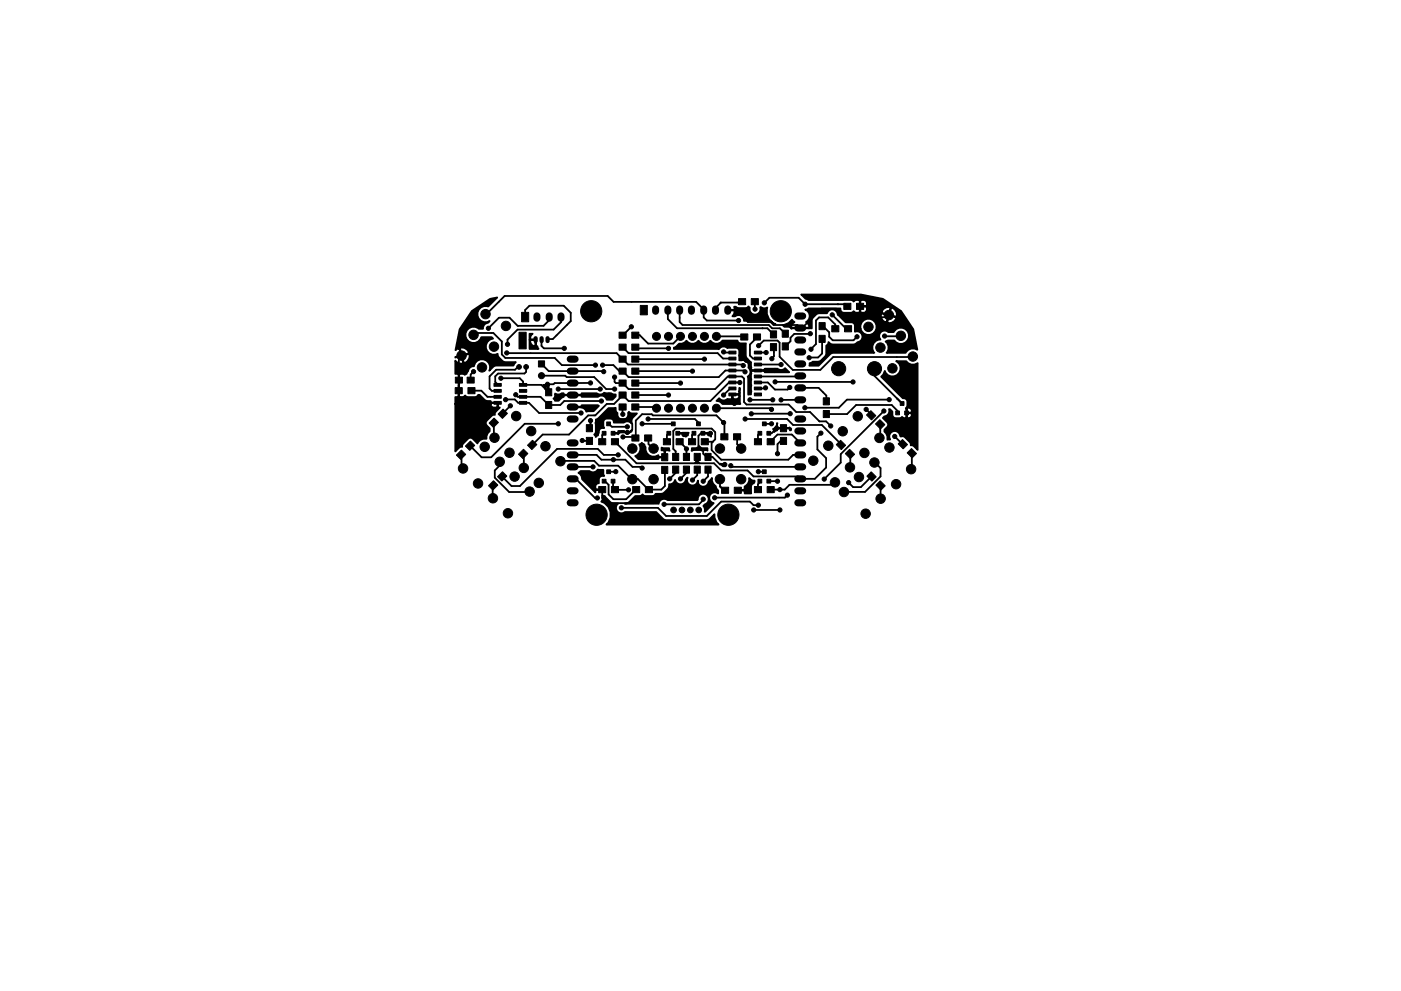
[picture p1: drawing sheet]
<svg xmlns="http://www.w3.org/2000/svg" width="297mm" height="210mm" viewBox="0 0 297 210" stroke-linecap="round" stroke-linejoin="round" font-family="sans-serif">
<g fill="#000" stroke="#000" stroke-width=".21">
<path d="M110 70.5h1.6v3.5h-1.6zM110.6 66.3h1.5v2h-1.5zM114.2 76.6h1.3v1.3h-1.3zM131.2 78.1h1.6v1.3h-1.6zM131.2 75.5h1.6v1.3h-1.6zM131.2 73h1.6v1.3h-1.6zM131.2 70.5h1.6v1.3h-1.6zM133.9 78.1h1.6v1.3h-1.6zM133.9 75.5h1.6v1.3h-1.6zM133.9 73h1.6v1.3h-1.6zM133.9 70.5h1.6v1.3h-1.6zM135.8 64.8h1.4v2h-1.4z"/>
<path d="M154.5 74.5h1.5v.6h-1.5zM154.5 75.8h1.5v.6h-1.5zM154.5 77h1.5v.6h-1.5zM154.5 78.3h1.5v.6h-1.5zM156.6 63.4h1.5v1.3h-1.5zM157 70.8h1.6v1.3h-1.6zM159.9 78.3h1.5v.6h-1.5zM159.9 77h1.5v.6h-1.5zM159.9 75.8h1.5v.6h-1.5zM159.9 74.5h1.5v.6h-1.5zM159.3 63.4h1.5v1.3h-1.5zM159.7 70.8h1.6v1.3h-1.6z"/>
<path d="M163.3 72.9h1.3v1.5h-1.3zM163.3 70.2h1.3v1.5h-1.3zM165.9 72.7h1.3v1.5h-1.3zM165.9 70h1.3v1.5h-1.3zM173.6 71.1h1.4v1.5h-1.4zM173.6 68.4h1.4v1.5h-1.4zM176.3 69.1h1.6v1.3h-1.6zM179 69.1h1.6v1.3h-1.6zM178.9 64.3h1.5v1.3h-1.5zM181.6 64.3h1.5v1.3h-1.5zM96.5 82.2h1.5v1.3h-1.5zM96.5 80h1.5v1.3h-1.5z"/>
<path d="M97.8 95.5l.9 .9-1 1.1-.9-.9zM99 80h1.5v1.3h-1.5zM99.2 82.2h1.5v1.3h-1.5zM99.7 93.6l1 .9-1.1 1.1-.9-1zM104.7 81.4h1.6v.6h-1.6zM104.7 82.6h1.6v.6h-1.6zM104.7 83.9h1.6v.6h-1.6zM104.7 85.2h1.6v.6h-1.6zM103.7 89.8l1.1-1.1 .9 .9-1.1 1.1zM106.7 86.8l.9 .9-1.1 1.1-.9-.9zM110.1 85.2h1.6v.6h-1.6zM110.1 83.9h1.6v.6h-1.6z"/>
<path d="M110.1 82.6h1.6v.6h-1.6zM110.1 81.4h1.6v.6h-1.6zM111 95.3l.9 .9-1 1.1-1-.9zM112.9 93.4l.9 .9-1 1.1-1-.9zM115.7 85.2h1.3v1.5h-1.3zM115.7 82.5h1.3v1.5h-1.3zM124.3 92.8h1.3v1.5h-1.3zM124.3 90.1h1.3v1.5h-1.3zM127.7 91.5h.8v.8h-.8zM126.9 93.1h1.5v1.3h-1.5zM128.6 89.5h.8v.8h-.8zM129.6 91.5h.8v.8h-.8z"/>
<path d="M129.6 93.1h1.5v1.3h-1.5zM131.2 85.7h1.6v1.3h-1.6zM131.2 83.2h1.6v1.3h-1.6zM131.2 80.6h1.6v1.3h-1.6zM133.9 85.7h1.6v1.3h-1.6zM133.9 83.2h1.6v1.3h-1.6zM133.9 80.6h1.6v1.3h-1.6zM134 92.3h1.5v1.3h-1.5zM136.7 92.3h1.5v1.3h-1.5zM141.4 91.5h.8v.8h-.8zM140.3 96.2h1.3v1.5h-1.3zM140.6 93.1h1.5v1.3h-1.5z"/>
<path d="M142.3 89.5h.8v.8h-.8zM142.6 96.2h1.3v1.5h-1.3zM142.6 98.9h1.3v1.5h-1.3zM143.3 91.5h.8v.8h-.8zM143.3 93.1h1.5v1.3h-1.5zM144.9 96.2h1.3v1.5h-1.3zM144.9 98.9h1.3v1.5h-1.3zM146.7 91.5h.8v.8h-.8zM147.2 96.2h1.3v1.5h-1.3zM147.2 98.9h1.3v1.5h-1.3zM146 93.1h1.5v1.3h-1.5zM147.7 89.5h.8v.8h-.8z"/>
<path d="M148.6 91.5h.8v.8h-.8zM148.7 93.1h1.5v1.3h-1.5zM149.5 96.2h1.3v1.5h-1.3zM152.8 92h1.5v1.3h-1.5zM154.5 79.6h1.5v.6h-1.5zM154.5 80.8h1.5v.6h-1.5zM154.5 82.1h1.5v.6h-1.5zM154.5 83.4h1.5v.6h-1.5zM155.5 92h1.5v1.3h-1.5zM159.9 83.4h1.5v.6h-1.5zM159.9 82.1h1.5v.6h-1.5zM159.9 80.8h1.5v.6h-1.5z"/>
<path d="M159.9 79.6h1.5v.6h-1.5zM160.7 91.5h.8v.8h-.8zM160 93.1h1.5v1.3h-1.5zM161.7 89.5h.8v.8h-.8zM162.6 91.5h.8v.8h-.8zM162.7 93.1h1.5v1.3h-1.5zM165.5 92.8h1.3v1.5h-1.3zM165.5 90.1h1.3v1.5h-1.3zM174.6 87.1h1.3v1.5h-1.3zM174.6 84.4h1.3v1.5h-1.3zM177.3 94.3l.9-.9 1.1 1.1-.9 .9zM179.2 96.2l.9-.9 1.1 1.1-.9 .9z"/>
<path d="M184.6 87.1l1.1 1.1-.9 .9-1.1-1.1zM185.6 90l.9-1 1.1 1.1-.9 .9zM189.9 87.2h.8v.8h-.8zM190.4 94.2l.9-.9 1.1 1-.9 .9zM190.9 85.2h.8v.8h-.8zM191.8 87.2h.8v.8h-.8zM192.3 96.1l1-.9 1 1-.9 .9zM104.6 102l1 .9-1.1 1.1-.9-.9zM105.5 101.1l1-1 1 .9-1.1 1.1zM127.7 101.7h.8v.8h-.8zM126.9 103.2h1.5v1.3h-1.5zM128.6 99.7h.8v.8h-.8z"/>
<path d="M129.6 101.7h.8v.8h-.8zM129.6 103.2h1.5v1.3h-1.5zM134.1 103.2h1.5v1.3h-1.5zM136.8 103.2h1.5v1.3h-1.5zM140.3 98.9h1.3v1.5h-1.3zM149.5 98.9h1.3v1.5h-1.3zM153 103.4h1.5v1.3h-1.5zM155.7 103.4h1.5v1.3h-1.5zM159.9 103.2h1.6v1.3h-1.6zM160.7 101.7h.8v.8h-.8zM161.7 99.7h.8v.8h-.8zM162.6 101.7h.8v.8h-.8z"/>
<path d="M162.6 103.2h1.6v1.3h-1.6zM184.7 100.1l1.1 1.1-.9 .9-1.1-1.1zM185.7 102.9l.9-.9 1.1 1.1-.9 .9z"/>
<circle cx="97.9" cy="75.4" r="1"/>
<circle cx="100.4" cy="71" r="1"/>
<circle cx="100.4" cy="78.8" r=".44"/>
<circle cx="102.2" cy="77.9" r="1"/>
<circle cx="102.9" cy="66.6" r="1"/>
<circle cx="103.5" cy="69.6" r=".44"/>
<circle cx="104.7" cy="73.5" r="1"/>
<circle cx="107.3" cy="69.1" r="1"/>
<circle cx="107.4" cy="74.9" r=".44"/>
<circle cx="107.6" cy="73" r=".44"/>
<circle cx="110.1" cy="77.8" r=".5"/>
<circle cx="111.5" cy="77.8" r=".5"/>
<circle cx="114.8" cy="79.7" r=".65"/>
<circle cx="119.6" cy="73.9" r=".44"/>
<circle cx="125.3" cy="66" r="2.25"/>
<circle cx="126.2" cy="77.5" r=".44"/>
<circle cx="127.8" cy="77.5" r=".44"/>
<circle cx="128" cy="78.8" r=".44"/>
<circle cx="133.9" cy="69.3" r=".44"/>
<circle cx="139.2" cy="71.4" r=".85"/>
<circle cx="141.7" cy="71.4" r=".85"/>
<circle cx="141.7" cy="73.9" r=".44"/>
<circle cx="144.3" cy="71.4" r=".85"/>
<circle cx="146.8" cy="71.4" r=".85"/>
<circle cx="146.8" cy="78.7" r=".44"/>
<circle cx="149.4" cy="71.4" r=".85"/>
<circle cx="149.4" cy="76.2" r=".44"/>
<circle cx="151.9" cy="71.4" r=".85"/>
<circle cx="153.4" cy="74.7" r=".44"/>
<circle cx="156.6" cy="68" r=".44"/>
<circle cx="157.6" cy="77.6" r=".44"/>
<circle cx="158" cy="78.9" r=".44"/>
<circle cx="158.2" cy="76.4" r=".44"/>
<circle cx="160.1" cy="65.6" r=".44"/>
<circle cx="160.8" cy="73.3" r=".44"/>
<circle cx="162.1" cy="64.3" r=".44"/>
<circle cx="162.4" cy="74.8" r=".44"/>
<circle cx="163.6" cy="76.1" r=".44"/>
<circle cx="164.3" cy="78.6" r=".44"/>
<circle cx="165.5" cy="66" r="2.25"/>
<circle cx="165.6" cy="77.3" r=".44"/>
<circle cx="170.7" cy="64.5" r=".44"/>
<circle cx="171.6" cy="75.9" r=".44"/>
<circle cx="171.8" cy="70.8" r=".44"/>
<circle cx="172" cy="74.1" r=".44"/>
<circle cx="176.4" cy="66.8" r=".44"/>
<circle cx="177.8" cy="78.2" r="1.5"/>
<circle cx="181.7" cy="71.4" r=".44"/>
<circle cx="184.1" cy="69.3" r="1"/>
<circle cx="185.4" cy="78.2" r="1.5"/>
<circle cx="186.7" cy="73.7" r="1"/>
<circle cx="187.6" cy="71.3" r=".44"/>
<circle cx="188.5" cy="66.8" r="1"/>
<circle cx="189.2" cy="78.1" r="1"/>
<circle cx="191" cy="71.2" r="1"/>
<circle cx="191.6" cy="79" r=".44"/>
<circle cx="193.5" cy="75.6" r="1"/>
<circle cx="98.2" cy="99.4" r="1"/>
<circle cx="102.8" cy="94.8" r="1"/>
<circle cx="104.8" cy="92.9" r="1"/>
<circle cx="105.9" cy="98" r="1"/>
<circle cx="106.2" cy="80.2" r=".44"/>
<circle cx="107.2" cy="84.8" r=".44"/>
<circle cx="108" cy="96.1" r="1"/>
<circle cx="108.2" cy="86.1" r=".44"/>
<circle cx="109.4" cy="83.7" r=".44"/>
<circle cx="109.4" cy="88.3" r="1"/>
<circle cx="111.1" cy="99.3" r="1"/>
<circle cx="112.6" cy="91.5" r="1"/>
<circle cx="115.6" cy="94.7" r="1"/>
<circle cx="116.1" cy="81.5" r=".44"/>
<circle cx="118.4" cy="82.5" r=".44"/>
<circle cx="118.4" cy="89.9" r=".44"/>
<circle cx="118.8" cy="97.9" r="1"/>
<circle cx="123.2" cy="87.6" r=".44"/>
<circle cx="123.4" cy="93.5" r=".44"/>
<circle cx="125.2" cy="89.2" r=".44"/>
<circle cx="125.2" cy="81.2" r=".44"/>
<circle cx="125.7" cy="99.1" r=".44"/>
<circle cx="127.3" cy="82.5" r=".44"/>
<circle cx="127.5" cy="85.1" r=".44"/>
<circle cx="129.2" cy="83.8" r=".44"/>
<circle cx="129.2" cy="87.2" r=".44"/>
<circle cx="130" cy="97.5" r=".44"/>
<circle cx="130.3" cy="82.5" r=".44"/>
<circle cx="130.3" cy="80" r=".44"/>
<circle cx="131.1" cy="96.5" r=".44"/>
<circle cx="132.1" cy="87.9" r=".44"/>
<circle cx="132.1" cy="92.7" r=".44"/>
<circle cx="133" cy="90.5" r=".44"/>
<circle cx="133" cy="91.7" r=".44"/>
<circle cx="134.1" cy="95.2" r="1"/>
<circle cx="136.1" cy="99.3" r=".44"/>
<circle cx="136.1" cy="89.9" r=".44"/>
<circle cx="136.1" cy="94.5" r=".44"/>
<circle cx="137.4" cy="88.9" r=".44"/>
<circle cx="138.6" cy="95.2" r="1"/>
<circle cx="139.2" cy="86.6" r=".85"/>
<circle cx="141.7" cy="86.6" r=".85"/>
<circle cx="141.7" cy="83.8" r=".44"/>
<circle cx="144.3" cy="86.6" r=".85"/>
<circle cx="144.3" cy="81.3" r=".44"/>
<circle cx="145" cy="92.2" r=".44"/>
<circle cx="145.5" cy="95.2" r=".44"/>
<circle cx="146.8" cy="86.6" r=".85"/>
<circle cx="149.4" cy="86.6" r=".85"/>
<circle cx="150.6" cy="91.9" r=".44"/>
<circle cx="151.9" cy="86.6" r=".85"/>
<circle cx="152.6" cy="95.2" r="1"/>
<circle cx="153.4" cy="83.8" r=".44"/>
<circle cx="153.4" cy="89.7" r=".44"/>
<circle cx="153.7" cy="98.5" r=".44"/>
<circle cx="154.9" cy="98.8" r=".44"/>
<circle cx="155.7" cy="85.6" r=".44"/>
<circle cx="156.9" cy="81.2" r=".44"/>
<circle cx="157.1" cy="95.2" r="1"/>
<circle cx="158" cy="88.9" r=".44"/>
<circle cx="159" cy="84.8" r=".44"/>
<circle cx="159.3" cy="87.8" r=".44"/>
<circle cx="162.3" cy="82.3" r=".44"/>
<circle cx="163.6" cy="89.9" r=".44"/>
<circle cx="163.6" cy="86.9" r=".44"/>
<circle cx="163.8" cy="84.8" r=".44"/>
<circle cx="164.3" cy="81" r=".44"/>
<circle cx="164.7" cy="90.8" r=".44"/>
<circle cx="164.8" cy="96.3" r=".44"/>
<circle cx="165.6" cy="84.8" r=".44"/>
<circle cx="167.5" cy="82.2" r=".44"/>
<circle cx="167.5" cy="87.8" r=".44"/>
<circle cx="170.6" cy="86.5" r=".44"/>
<circle cx="172.4" cy="97.7" r="1"/>
<circle cx="174" cy="91.9" r=".44"/>
<circle cx="175.6" cy="94.6" r="1"/>
<circle cx="176.1" cy="90.4" r=".44"/>
<circle cx="178.7" cy="91.5" r="1"/>
<circle cx="180.2" cy="99.2" r="1"/>
<circle cx="180.8" cy="81" r=".44"/>
<circle cx="181.9" cy="88.3" r="1"/>
<circle cx="183.3" cy="96.1" r="1"/>
<circle cx="183.6" cy="86.9" r=".44"/>
<circle cx="185.4" cy="98.1" r="1"/>
<circle cx="186.5" cy="92.9" r="1"/>
<circle cx="187.4" cy="87.2" r=".44"/>
<circle cx="188.5" cy="84.8" r=".44"/>
<circle cx="188.6" cy="94.9" r="1"/>
<circle cx="189.7" cy="92.6" r=".44"/>
<circle cx="193.2" cy="99.5" r="1"/>
<circle cx="101.4" cy="102.6" r="1"/>
<circle cx="104.5" cy="105.7" r="1"/>
<circle cx="107.7" cy="108.9" r="1"/>
<circle cx="109.1" cy="101.1" r="1"/>
<circle cx="112.3" cy="104.3" r="1"/>
<circle cx="114.2" cy="102.5" r="1"/>
<circle cx="126.5" cy="109.2" r="2.25"/>
<circle cx="126.6" cy="105.6" r=".44"/>
<circle cx="130.6" cy="100.1" r=".44"/>
<circle cx="131.8" cy="107.7" r=".44"/>
<circle cx="133.3" cy="103.9" r=".44"/>
<circle cx="134.1" cy="101.7" r="1"/>
<circle cx="138.6" cy="101.7" r="1"/>
<circle cx="140" cy="105.4" r=".44"/>
<circle cx="140.8" cy="107" r=".44"/>
<circle cx="142" cy="101.6" r=".44"/>
<circle cx="142.8" cy="108.2" r=".6"/>
<circle cx="144.3" cy="101.6" r=".44"/>
<circle cx="144.6" cy="108.2" r=".6"/>
<circle cx="146.4" cy="108.2" r=".6"/>
<circle cx="146.8" cy="101.8" r=".44"/>
<circle cx="148.1" cy="108.2" r=".6"/>
<circle cx="149.1" cy="105.9" r=".44"/>
<circle cx="149.1" cy="102.1" r=".44"/>
<circle cx="151.5" cy="105.6" r=".44"/>
<circle cx="152.6" cy="101.7" r="1"/>
<circle cx="154.4" cy="109.2" r="2.25"/>
<circle cx="157.1" cy="101.7" r="1"/>
<circle cx="158.2" cy="103.9" r=".44"/>
<circle cx="159.8" cy="108.2" r=".44"/>
<circle cx="160.8" cy="100.1" r=".44"/>
<circle cx="160.8" cy="107.2" r=".44"/>
<circle cx="164.8" cy="102.1" r=".44"/>
<circle cx="165.4" cy="108.2" r=".44"/>
<circle cx="165.4" cy="103.9" r=".44"/>
<circle cx="166.9" cy="105" r=".44"/>
<circle cx="174.7" cy="101.6" r=".44"/>
<circle cx="177" cy="102.3" r="1"/>
<circle cx="178.9" cy="104.4" r="1"/>
<circle cx="179.9" cy="102.4" r=".44"/>
<circle cx="182.1" cy="101.2" r="1"/>
<circle cx="183.5" cy="109" r="1"/>
<circle cx="186.7" cy="105.8" r="1"/>
<circle cx="190" cy="102.7" r="1"/>
</g>
<g fill="none" stroke="#000" stroke-width="1.5">
<path d="M113.8 67v.5M116.4 67v.5M118.9 67v.5M120.9 78.7h1M120.9 76.2h1M139 65.5v.5M141.6 65.5v.5M144.1 65.5v.5M146.6 65.5v.5M149.2 65.5v.5M151.7 65.5v.5M154.3 65.5v.5"/>
<path d="M169.2 79.8h1M169.2 77.2h1M169.2 74.7h1M169.2 72.1h1M169.2 69.6h1M169.2 67.1h1M120.9 94h1M120.9 96.5h1M120.9 99.1h1M120.9 88.9h1M120.9 86.4h1M120.9 83.8h1"/>
<path d="M120.9 81.3h1M169.2 94h1M169.2 96.5h1M169.2 99.1h1M169.2 88.9h1M169.2 91.4h1M169.2 84.8h1M169.2 82.3h1M120.9 106.7h1M120.9 104.1h1M120.9 101.6h1M169.2 106.7h1"/>
<path d="M169.2 104.1h1M169.2 101.6h1"/>
</g>
<path d="M113.6 71.8v.6M114.8 71.8v.6M116.1 71.8v.6" fill="none" stroke="#000" stroke-width=".9"/>
<g fill="none" stroke="#000" stroke-width=".38">
<path d="M98 75.5l-.1-.1-.6 .6v4.6M100.2 71.4h.2l.8-.8h3.4l1.8 1.8v2.8l.7 .7h10.5l1.5 1.6h7.1M100.4 78.9l-.6 .6v1.1M107.4 74.9h23.3l2.4 2.4h24.3l.2 .3M110.1 77.8h-.3l-.6 .6h-4l-1.4 1.4v2.6l.5 .5h1.2M111.3 67.3v-1.5l.9-.9h7.3l1.5 1.5v1.7l-3.8 3.8h-1.1M111.5 77.8v1.1l-.3 .3h-5.6l-.6 .6v1.2l.5 .7M114.8 79.7h5l.3 .3h5.9l2.5 2.5h1.8M114.8 77.2l1.5 1.5h11.6l.1 .1M114.8 72v1.4l.5 .5h4.3M114.8 71.9v.1M116.4 67.3v.6l-1.2 1.2h-5.4l-1.8-1.7h-2.2l-2.2 2.2"/>
<path d="M118.9 67.3v1.1l-1.5 1.5h-7.7l-2.1 2.2v.9M127.8 77.5h2.2l1.3 1.2h.7l1.3 1.3h19.1l1.4-1.4h3.9l.3 .3M132 74.1v-.4l1.3 1.2h18.8l1.2 1.2h2M133.9 69.3l-1.9 1.8M134.7 78.7h12.1M134.7 71.1h.9l1.8 1.8h5.3l1.6-1.5M134.7 73.7l.3 .2h6.7M134.7 76.2h14.7M141.6 65.8v1.9l1.9 1.9h19.2l1.3 1.3M144.1 65.8v2.5l.6 .7h18.3l.7 .7h1.7l1.1 1.1M149.2 65.6l-1.6-1.6h-17.5l-1.3-1.2h-21.8l-4.3 4.2M149.2 65.5v1.8l.7 .7h6.7"/>
<path d="M151.7 65.3v.5M151.9 71.4h5.8l.1 .1M153.4 74.7l.1 .1h1.8M154.3 65.8h1.7l2.6 2.5h4.8l.6 .7h5l.7 .6M157.3 64l-.2 .2h-4.3l-1.1 1.1M158.2 76.4l.7 .8v1.1l.3 .3h5.1M160 64l.1 1.6M160.1 74.8h2.3M160.5 71.5l-1.5 1.6v2.3l.6 .7h1.1M160.6 74.7l.1 .1M160.7 77.3h4.9M160.8 73.3l1.1-1h2.9l.5 .4v3l2.8 2.8h5.8l2.8-2.8 16.8 .1"/>
<path d="M162.1 64.3l1-1.1h6.2l1.4 1.3h8.5l.4 .5M164 73.6l.1 1.9-.5 .6M164.3 78.6h.1M165.6 77.3h.1M167.8 69.6h2.5M169.1 77.2h.6M169.4 74.7h.3M169.7 79.8l-.2 .1h-8.8M171.8 70.8h-3.4l-.8 .8v.8l-1.1 1.1M174.3 69.2h.2l1.3 1.3v.9l.8 .8h4.4l.7-.8M174.3 71.9v3.1l-.9 .8-1.8 .1M176.4 66.8l3 2.9h.4"/>
<path d="M177 69.7l.1-.9-1.5-1.5h-2l-.6 .7v5l-1 1.1M185.4 78.2v1.6l5.6 5.6M187.6 71.3h3.4M188.5 66.8l-.5 .5h-8.9l-1.8-1.8h-3.1l-4.1 4.1M97.9 96.7v2.5l.2 .3M100 82.9h2.1l1.3 1.3h2.1M104.7 89.8v3M105.9 98v.8l-1 1v1.5l3 3.1h4.4M106.2 80.2h4l.7 .8v.7h3.9l1.5 1.5v-1.4l-.2-.3M107.2 84.8l1.9-.1 .8 .8h2.2l2.2 2.1h8.9M108.2 86.1l-1.6 1.6v.2M109.4 83.7l.4 .5h4.8l1.7 1.7h2.5l.8-.8h7.9"/>
<path d="M111.1 96.2v3M115.6 81.7v.8M116.1 81.5v1.5M116.1 81.5l-.1 .2h-.8l.5 .5 .4-.4M118.4 82.5h8.9M118.4 89.9h-7.1l-7.2 7.1h-2l-2.3-2.2M118.9 97.8h7.1l1 1h4.1l2.8 2.8h1.3l2.3 2.3h2.7l.8-.8v-3.5M121.4 96.5h5.1l1 1h5.1l1.5 1.6h1.8l.2 .2M121.4 99.1h4.3M123.4 93.5h1.6M125.2 89.2v1.4l-.2 .2M125.2 81.2l-7.6 .1-.3 .2h-1.2"/>
<path d="M128.1 91.9l-.4 .4v1.4M128.8 83.8h.4M129 89.9l.8 .6 3.2 .1M129.2 87.2v.7l1 1h2.9l1 1v1.3l-.6 .5h-2.2l-1.3 .2M130.3 80v1l.3 .3h1.4l1.3 1.2h18.3l2.7-2.6h3l.5 .4v5l.5 .5h8.9l1.6 1.6h2.9l2 2h1.5l.9 1M131.1 96.5h-3.1l-1.3-1.3h-8.6l-7.9 7.9h-1.7l-2.1-2.2M132 86.4l.1 1.5M132.1 92.7h2.7v-3.5l1.3-1.3h2.1l.2 .2h13.5l1.7 1.7v2.9M134.7 81.3h9.6M134.7 86.4h4.2l.3 .2M134.7 83.8h7M136.1 89.9h6.6"/>
<path d="M137.4 88.9h9.9l.8 .8v.2M137.5 92.7v1.5l.9 .9M141.8 91.9l-.4 .4v1.4M143.3 99.6v.7l-1.3 1.3M143.7 91.9h1.1l.2 .3M144.1 93.7l1.4 1.5v1.7M145.5 99.6v.7l-1.2 1.3M147.1 91.9l-.4 .4v1.4M147.3 98.3l.5-.5 .5 .5M147.6 98v.3M147.8 96.9v1.4M147.8 99.6v1.2l-1 1"/>
<path d="M149.1 93.7h2M150.1 99.6v1.5l-1 1M150.6 91.9h-2l-.5 .6v2l1 1v.8l.7 .6h1.2l1.7 1.6h1M151.9 86.6h11.4l.3 .3M154.9 98.8l.3 .3h14.5M155.3 83.7v.7l.4 .4v.8M155.3 82.4h-.5l-1.4 1.4M156.3 92.7v1.5l.9 .9M156.8 81.1h-2.2l-4 4h-17.3l-1.3-1.3-1.8 1.9h-1.6l-2.4 2.4h-1.5l-4.1 4.1h-5.5l-2.1 2.1M156.8 81.1l.1 .1M158 88.9h8.9l1.2 1.3h6.1l4.4 4.3M159 84.8h4.8"/>
<path d="M160.7 81.1h2.1l1.5 1.5h2.7l.5-.4M161.1 91.9l-.4 .4v1.4M162.3 82.3l-.1 .1h-2.1M163.4 93.7l1.4-1.5h3.1l1.8 1.8M163.6 89.9h-1.5M164.3 81h16.6M166.1 90.8h-1.4l-1.1 1.1h-.6M166.1 93.5v.1M166.5 93.5h-1l-.7 .7v2.1M167.5 87.8h-8.2M169.7 96.5h-1.6l-1 1h-14.2l-2-2v-1.5l.7-.8v-1.5l-.7-.8h-7.6l-.6 .5v3.8l.6 .6v1.1M169.7 82.3h3.9l1.6 1.6v1.2"/>
<path d="M169.7 84.8h-4.1M174 91.9l-.7 .7v2.7l1.9 1.9v2l-2.4 2.4h-3.1l-.5-.5h-9.4l-1.3-1.3h-5.6l-1.5-1.5h-16.4l-4.6-4.6M180.3 96.2v2.9M180.5 98.9l-.3 .3M183.6 86.9l1.4 1.3M185.4 98l1.3 1.3v1.8l-3.3 3.3h-4.4M186.6 89.8v3M187.4 87.2l-9.1 9.1v1.8l-3.6 3.5M188.5 84.8h-8.9l-1.7 1.7h-7.3M189.7 92.6l1.8 1.6M190.2 84.6l1.1 1M190.2 84.6h.1"/>
<path d="M190.3 87.6v-.4l-1.2-1.3h-7.6l-1.9 1.9h-4.4M191.3 85.6h.1M193.3 96.2v3.2l-.1 .1M193.5 99.1l-.3 .3M104.5 102.8v3M121.4 101.6h.7l4.1 4h.4M127.7 103.9v1.8l1.1 1h9.9l1.3-1.3M128.1 102.1h.2l.7 .8v2l1 1h2.8l2-2M129 100.1h1.5M130 102.1v1.4l.4 .4h2.9M130.6 100.1h-.1M149.1 105.9v.2l-.9 .9h-7.4"/>
<path d="M151.6 105.6h-.1M152.7 101.8v1.4l.6 .7h.3M159.8 108.2h5.6M160.8 107.2h-1l-.8-.8h-6.1l-3 3.1h-8.7l-1.7-1.8h-7.7M160.8 100.1h1.3M161.1 102.3l-.4 .4v1.4M163 102.1h1.8M164.8 102.1h.1M166.9 105l-.5 .6h-14.8M177 102.4l-.5 .5h-9.1l-1 1h-3M184.8 101.1l-2.3 2.2h-1.6l-1-.9M186.7 103v2.8"/>
<path d="M186.9 105.7l-.1 .1"/>
</g>
<g fill="#000" stroke="#000" stroke-width=".38">
<path d="M100 66l3.9-2.6 1.5-.3-1.9 1.9a1.72 1.72 0 0 0-2.3 1.8 1.72 1.72 0 0 0 2.6 1.3l-.4 .4a1.1 1.1 0 0 0-1 1.3h-.9a1.72 1.72 0 0 0-2.6 .3 1.72 1.72 0 0 0 .8 2.5 1.72 1.72 0 0 0 2.3-1.1h2.2l.3 .3a1.71 1.71 0 0 0-1.4 2.2 1.71 1.71 0 0 0 2.4 1.1v.1a2.18 2.18 0 0 0 1 1.4l.6 .2h2.3l-.6 .8h-3.9l-1.2 1.1a1.71 1.71 0 0 0-1-2.4 1.71 1.71 0 0 0-2.2 1.4 1.31 1.31 0 0 0-1.3 1.1 .69 .69 0 0 1-.8 .6l-.9-.1-.1 .2-.1 4.6 .2 .1h.6l.5-.3 .6 .4h1.5l.5-.3 .2-.2h.3l1.3 1.2 1 .1 .2 .3h1.4v.9l.4 .2-1 1.1-.1 .4-.6 .2-1.1 1.1a.71 .71 0 0 0 0 1l.6 .6v.6l-.4 .4-.3 .6v.6a1.65 1.65 0 0 0-1.9 1l-1-1a.71 .71 0 0 0-1 0l-1 1-.2 .7h-.4l-1.1 1v-10.1h7.5a.69 .69 0 0 0 .6 .8h.7l.1-.2v-.8h-1.2l-.2 .2h-7.5v-1.5h.5l.2-.1v-2.3v-2.3l-.1-.2h-.6v-2.8a1.62 1.62 0 0 0 1.5 .7l.2-.2-.4-1.5-1.3 .4v-.2l1.4-.2 .4 1.4 .3 .1a1.73 1.73 0 0 0 1-1.7l-.2-.2-2 .4 .4-.1-.4-1.4-.1-.1h.2l.4 1.5 1.4-.4 .1-.3a1.73 1.73 0 0 0-1.7-1l-.2 .2h-.4l-.5 .4 .9-4.4zM112.3 70.8h.6a1.14 1.14 0 0 0-.5 1.2h1.2v1.3l.3 .1 .3 .6h-1.9v-1.9h.1a1.19 1.19 0 0 0 .9 1.4l.2-.2v-1.2h-1.2zM113.8 67.2l.1 .1zM142.9 73.8l.5-.3 .6-.6h.6l.5-.2 .4-.4a1.55 1.55 0 0 0 2.6 0 1.55 1.55 0 0 0 2.5 0 1.56 1.56 0 0 0 2.6 0h3.2a.69 .69 0 0 0 .6 .6h1.2l-.1 2.5a1.99 1.99 0 0 0 1.2 1.5l-.1 1.5 .2 .1h2.6l.1-.3h2.8a1.1 1.1 0 0 0 1.6-.1l.8 .9h-5.2l-.1-.3h-2.6l-.2 .1v4.9h-.6v-3.4l-.1-.4a1.14 1.14 0 0 0 .2-1.9 1.13 1.13 0 0 0-.3-1.2 1.13 1.13 0 0 0-1.1-.4h-.6v-.9a1.25 1.25 0 0 0-.7-1.7l-1.8 .1a1.12 1.12 0 0 0-1.8 .2l-9.5-.1zM154.2 65.7h1.5l-.1-.6h.4l.6 .3h1.5l.6-.4 .3 .3a1.15 1.15 0 0 0 1.1 1.5 1.15 1.15 0 0 0 1.1-1.6l.1-.1a1.1 1.1 0 0 0 1.4 .1 2.82 2.82 0 0 0 1.7 3.6h-.3l-.8-.7h-.3h-5.3a1.13 1.13 0 0 0-.6-1.1 1.13 1.13 0 0 0-1.2 .1h-.6l.3-.4 .1-.8h-1.5zM169.9 62.5h12.6l4.7 .9 3.8 2.6 2.6 3.9 .9 4.3a1.69 1.69 0 0 0-2.5 .7h-4a1.63 1.63 0 0 0-.2-2.5l.4-.2h1.4a1.72 1.72 0 0 0 2.6 .3 1.72 1.72 0 0 0-.1-2.6 1.72 1.72 0 0 0-2.6 .6h-1.2a1.14 1.14 0 0 0-1.6 0 1.14 1.14 0 0 0 0 1.5 1.68 1.68 0 0 0-1.6 1 1.68 1.68 0 0 0 .3 1.9h-8.7l-.7 .2-2.4 2.5h-2v-.6l.7-.3a2.38 2.38 0 0 0 2.9-1.7v-1.7l.4-.4 .1-.3 .5 .4 .4 .1h4.4l.3-.1 .5-.4a1.15 1.15 0 0 0 1-1.4 1.15 1.15 0 0 0-1.5-.8v-.7h1.1a1.73 1.73 0 0 0 2.7 1.1 1.73 1.73 0 0 0 0-2.9 1.73 1.73 0 0 0-2.7 1.1v.7h-1.1v-.6a.71 .71 0 0 0-.7-.7h-1.3l-1.7-1.7h9.1a1.46 1.46 0 0 0 1.2 1.7l.4 .2a1.73 1.73 0 0 0 1.7-1l-.1-.3-1.4-.4-.4 1.5h-.2l.1-.1 .4-1.4-.4-.1 2 .4 .2-.2a1.73 1.73 0 0 0-1-1.7l-.3 .1-.4 1.4-1.6-.3-.2 .2h-9.1a1.17 1.17 0 0 0-1-1 1.17 1.17 0 0 0-1.2 .8h-1.8a2.05 2.05 0 0 0-1.5 1.5v1.7h-4.2l-.1 .1-.4-.4-1.1-.1-.4-.3 1.3-.5 .7-.7 .6 .5-.7 .8 .1 .4h3.6l.1-.4-.7-.8a1.44 1.44 0 0 0 .8-1.3 1.44 1.44 0 0 0-1-1.3l.7-.3h6.8a.76 .76 0 0 0 .7 1h1.5l.6-.4 .5 .3h.6l.2-.1v-1.1h.1v1.1l.2 .1h.6l.4-.2h3.3l.1 .3 1.4 .4 .4-1.5-.2-.2a1.73 1.73 0 0 0-1.7 1h-3.3l.2-.9-.2-.1h-1.3v-1.3h.1v1.1h1.2l.2-.1-.1-.8-.5-.4h-.6l-.2 .2-.3-.2h-.6l-.5 .4-.6-.4-9 .1-.6-.3zM187.6 78.7a1.71 1.71 0 0 0 2.7 .8 1.71 1.71 0 0 0-.3-2.9h2.1a1.7 1.7 0 0 0 2.5 .4v18.5l-1.1-1h-.4l-.2-.7-1.1-1-.4-.3-.4 .1-.2-.1a1.16 1.16 0 0 0-1.5-1 1.16 1.16 0 0 0-.6 1.8h-.6a1.64 1.64 0 0 0-.6-1.7v-.4l.6-.6a.71 .71 0 0 0 0-1l-.9-.9 .3-.4a1.12 1.12 0 0 0 1-1.5h.2l.5 .5v.7a.71 .71 0 0 0 .7 .7h1.1l.3-.3a.56 .56 0 0 0 .8 .1v-.8h.2v.8a.61 .61 0 0 0 .8 0 .61 .61 0 0 0 0-.8h-1v-1h.2v.8h.8a.66 .66 0 0 0-.1-.9 .66 .66 0 0 0-.9 .1l.1-.2a1.45 1.45 0 0 0-.3-1.9l-.5-.1-4.6-4.6 .5-.4zM121.3 86.3h1.9l.1-.3h3.5l.2 .1-1.2 1.1-1.5 .2a1.26 1.26 0 0 0-1.1-1h-1.9zM122.6 100.3l.5-.4h1.9a1.13 1.13 0 0 0 1.7-.3l1.2 .1v.8l.2 .5a.86 .86 0 0 0-1.1 .7v.8a.69 .69 0 0 0-.8 .6v.5l.2 .2h1.3l.1 .1h-1.4l-.2 .2v.4l-2.8-2.9a1.37 1.37 0 0 0-.8-1.3zM117.7 83.5a1.12 1.12 0 0 0 1.4-.1h.4l.1 .4h3.6l.1-.4h3.2a1.3 1.3 0 0 0 1.7 0h1.4l.5 .3h.4v.4l-.7 .7h-1.2a1.16 1.16 0 0 0-1.8-.6h-3.5l-.1-.3h-3.6l-.1 .3-.5 .3-.6 .5h-.7l-.4-.4a.92 .92 0 0 0 .4-1.1zM126.3 89l.5-.2 2.2-2.2 1.5-.1a1.07 1.07 0 0 0 .4 1.2 1.16 1.16 0 0 0 1.2 1.4 1.16 1.16 0 0 0 1.1-1.5l.2-.2 .3 .3h1.3l-1 1.2-.1 .9a1.12 1.12 0 0 0-1.6-.1h-2.2v-.2a.71 .71 0 0 0-.7-.7h-.8a.71 .71 0 0 0-.7 .7v.8l.2 .5a.86 .86 0 0 0-1.1 1l-.2 .6-.5 .3-.3-.5 .3-.6zM129.9 91.9h1l.2-.5h1.2a1.11 1.11 0 0 0 1.6-.1v.3l-.4 .2a1.15 1.15 0 0 1-1.2-.2 1.12 1.12 0 0 0-1.2 .6l-.2-.2h-1z"/>
<path d="M135.5 94.3l.6-.4 .5 .4 .2 .5a1.77 1.77 0 0 0 .8 1.8 1.77 1.77 0 0 0 2 0l.2 .3h1.1v-1.2l-.2-.2h-.4v-.5l1.6 .1 .1 .6-.8-.2-.2 .2v1.4h-1.2l-.2 .3h-4.3l-.6-.6a1.66 1.66 0 0 0 .8-2.5zM143.6 91.8h2.4l-.2 .6a.63 .63 0 0 1-1-.2l-.2-.2h-1zM146.7 95.1l1-.1 .4-.3 .6 .4h1.3v.5l-.1-.1h-.6l-.3 .2a2.5 2.5 0 0 0-2.1-.2l-.3 .1zM150.1 96.9l.1 .1zM149 91.8h1.5l.2 .3v.6l-.6-.3-.1-.4h-1zM152.7 98.4h1.2l-.1 .5h-.5zM152.5 84.5a1.13 1.13 0 0 0 1.7 .1l.8 .1 .2-.2v-.7h.2v.7l.1 .2h.7a.57 .57 0 0 0 .4-.9h-1.4v-.2h1.4l.1-.2v-.3l.1-.8h.1v3l.1 .4h-3.8l-.4-.4-.9-.2zM162.9 91.9l.2 .1zM164.7 89.8h.1v.8l.1 .2 2.5-.1 .4 .3-.1 .3h-.2l-.2-.4h-2.4l-.1 .4-.7 .4-.2-.7a1.11 1.11 0 0 0 .8-1.2zM127.7 105.1l.5 .1 1.5 1.5 1.4 .1a1.15 1.15 0 0 0-.3 1.6 1.15 1.15 0 0 0 1.7 .2h6.6l1.5 1.5 .6 .3h8.7l.6-.3 1-1v.7l.4 1.1 .4 .4h-23.7a2.89 2.89 0 0 0-1.1-4.9 1.04 1.04 0 0 0 .2-1.2zM132.4 106.8l.7-.1 .3-.2 1.3-1.3h1.2l.3-.3 .6 .3h1.5l.5-.2 .2-.2a2.17 2.17 0 0 0 2.9-2.1 1.13 1.13 0 0 0 1.2-.9 1.16 1.16 0 0 0 1.2 1 1.16 1.16 0 0 0 1.1-1.1l.4-.4a1.15 1.15 0 0 0 .7 1.7 1.15 1.15 0 0 0 1.5-1 1.15 1.15 0 0 0 1 1.3 1.15 1.15 0 0 0 1.2-1.1l.7-.8a1.82 1.82 0 0 0 .9 1.8v.3l.5 .6v.6a1.17 1.17 0 0 0-1.8 .4 1.17 1.17 0 0 0 .8 1.7l-1.9 1.8a1.18 1.18 0 0 0-.3-1.3l.4-.3a1.15 1.15 0 0 0 .7-1.4 1.15 1.15 0 0 0-1.3-.8 1.15 1.15 0 0 0-.9 1.2l-.2 .1h-6.3a1.13 1.13 0 0 0-1.1-.2 1.13 1.13 0 0 0-.7 1zM146.3 108.2h.2z"/>
<path d="M158.8 101.4a1.17 1.17 0 0 0 1.2 .6l-.1 .5a.69 .69 0 0 0-.7 .7l.1 1.5h-1.4v-.4l-.2-.2h-1.4l.1-.2 1.3 .1 .2-.2v-.6a1.66 1.66 0 0 0 .9-1.8z"/>
</g>
</svg>
